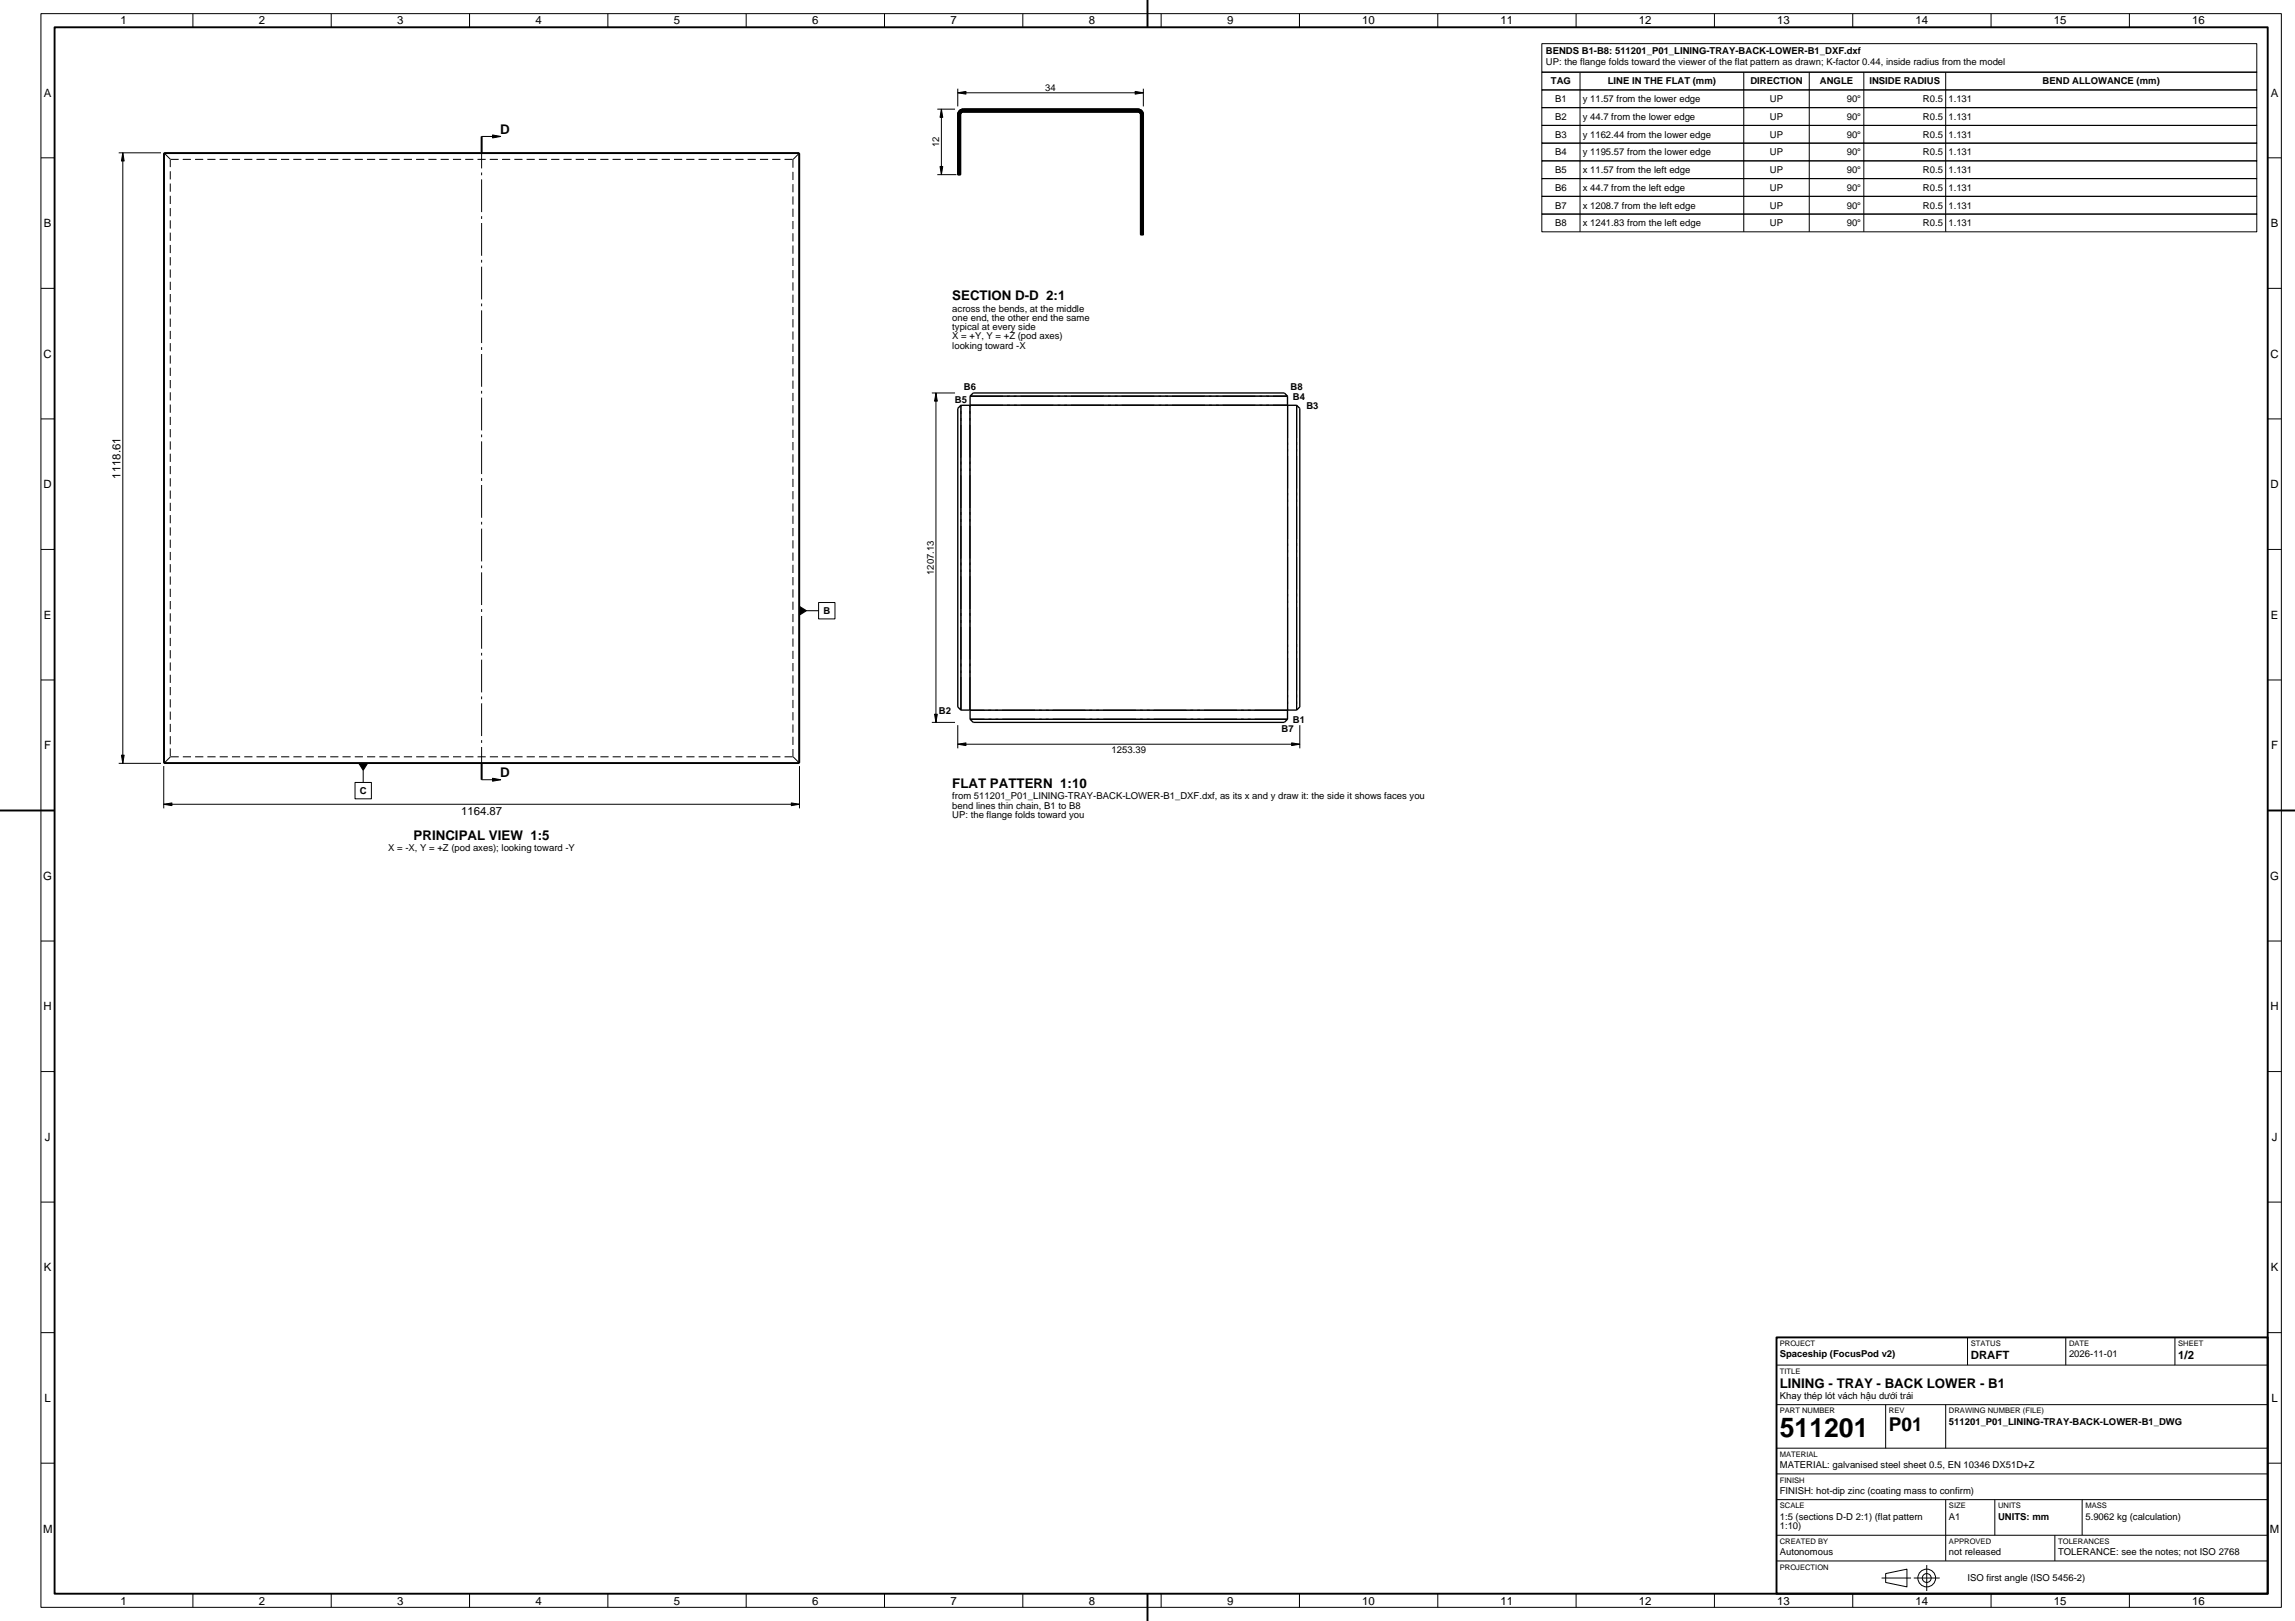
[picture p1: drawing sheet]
<svg xmlns="http://www.w3.org/2000/svg" width="841mm" height="594mm" viewBox="0 0 841 594" stroke-linecap="round" stroke-linejoin="round" font-family="sans-serif">
<defs><g id="words">
<text font-size="9.7" x="652.2" y="526.5">511201</text>
<text font-size="7" x="692.2" y="524.5">P01</text>
<g font-size="4.9">
<text x="183.2" y="49">D</text>
<text x="349" y="110">SECTION D-D 2:1</text>
<text x="183.2" y="284.7">D</text>
<text x="349" y="288.7">FLAT PATTERN 1:10</text>
<text x="151.6" y="307.7">PRINCIPAL VIEW 1:5</text>
<text x="652.2" y="508.5">LINING - TRAY - BACK LOWER - B1</text>
</g>
<g font-size="4.2">
<text x="44.2" y="8.8">1</text>
<text x="94.9" y="8.8">2</text>
<text x="145.6" y="8.8">3</text>
<text x="196.2" y="8.8">4</text>
<text x="246.9" y="8.8">5</text>
<text x="297.6" y="8.8">6</text>
<text x="348.3" y="8.8">7</text>
<text x="399" y="8.8">8</text>
<text x="449.7" y="8.8">9</text>
<text x="499.2" y="8.8">10</text>
<text x="549.9" y="8.8">11</text>
<text x="600.6" y="8.8">12</text>
<text x="651.3" y="8.8">13</text>
<text x="702" y="8.8">14</text>
<text x="752.6" y="8.8">15</text>
<text x="803.3" y="8.8">16</text>
<text x="16.1" y="35.4">A</text>
<text x="832.1" y="35.4">A</text>
<text x="16.1" y="83.3">B</text>
<text x="832.1" y="83.3">B</text>
<text x="16" y="131.1">C</text>
<text x="832" y="131.1">C</text>
<text x="16" y="178.9">D</text>
<text x="44.2" y="175.4" transform="rotate(-90 44.2 175.4)">1118.61</text>
<text x="832" y="178.9">D</text>
<text x="16.1" y="226.7">E</text>
<text x="832.1" y="226.7">E</text>
<text x="16.2" y="274.6">F</text>
<text x="832.2" y="274.6">F</text>
<text x="168.9" y="298.5">1164.87</text>
<text x="15.9" y="322.4">G</text>
<text x="831.9" y="322.4">G</text>
<text x="16" y="370.3">H</text>
<text x="832" y="370.3">H</text>
<text x="16.5" y="418.1">J</text>
<text x="832.5" y="418.1">J</text>
<text x="16.1" y="465.9">K</text>
<text x="832.1" y="465.9">K</text>
<text x="722.2" y="497.9">DRAFT</text>
<text x="798.2" y="497.9">1/2</text>
<text x="16.3" y="513.7">L</text>
<text x="832.3" y="513.7">L</text>
<text x="15.8" y="561.6">M</text>
<text x="831.8" y="561.6">M</text>
<text x="44.2" y="588.2">1</text>
<text x="94.9" y="588.2">2</text>
<text x="145.6" y="588.2">3</text>
<text x="196.2" y="588.2">4</text>
<text x="246.9" y="588.2">5</text>
<text x="297.6" y="588.2">6</text>
<text x="348.3" y="588.2">7</text>
<text x="399" y="588.2">8</text>
<text x="449.7" y="588.2">9</text>
<text x="499.2" y="588.2">10</text>
<text x="549.9" y="588.2">11</text>
<text x="600.6" y="588.2">12</text>
<text x="651.3" y="588.2">13</text>
<text x="702" y="588.2">14</text>
<text x="752.6" y="588.2">15</text>
<text x="803.3" y="588.2">16</text>
</g>
<g font-size="3.5">
<text x="566.5" y="19.7">BENDS B1-B8: 511201_P01_LINING-TRAY-BACK-LOWER-B1_DXF.dxf</text>
<text x="566.5" y="23.8">UP: the flange folds toward the viewer of the flat pattern as drawn; K-factor 0.44, inside radius from the model</text>
<text x="383" y="33.2">34</text>
<text x="568.3" y="31">TAG</text>
<text x="589.2" y="31">LINE IN THE FLAT (mm)</text>
<text x="641.4" y="31">DIRECTION</text>
<text x="666.9" y="31">ANGLE</text>
<text x="685" y="31">INSIDE RADIUS</text>
<text x="748.5" y="31">BEND ALLOWANCE (mm)</text>
<text x="569.9" y="37.4">B1</text>
<text x="580" y="37.4">y 11.57 from the lower edge</text>
<text x="648.6" y="37.4">UP</text>
<text x="676.7" y="37.4">90°</text>
<text x="704.6" y="37.4">R0.5</text>
<text x="714" y="37.4">1.131</text>
<text x="569.9" y="43.9">B2</text>
<text x="580" y="43.9">y 44.7 from the lower edge</text>
<text x="648.6" y="43.9">UP</text>
<text x="676.7" y="43.9">90°</text>
<text x="704.6" y="43.9">R0.5</text>
<text x="714" y="43.9">1.131</text>
<text x="344.2" y="53.9" transform="rotate(-90 344.2 53.9)">12</text>
<text x="569.9" y="50.5">B3</text>
<text x="580" y="50.5">y 1162.44 from the lower edge</text>
<text x="648.6" y="50.5">UP</text>
<text x="676.7" y="50.5">90°</text>
<text x="704.6" y="50.5">R0.5</text>
<text x="714" y="50.5">1.131</text>
<text x="569.9" y="57">B4</text>
<text x="580" y="57">y 1195.57 from the lower edge</text>
<text x="648.6" y="57">UP</text>
<text x="676.7" y="57">90°</text>
<text x="704.6" y="57">R0.5</text>
<text x="714" y="57">1.131</text>
<text x="569.9" y="63.5">B5</text>
<text x="580" y="63.5">x 11.57 from the left edge</text>
<text x="648.6" y="63.5">UP</text>
<text x="676.7" y="63.5">90°</text>
<text x="704.6" y="63.5">R0.5</text>
<text x="714" y="63.5">1.131</text>
<text x="569.9" y="69.9">B6</text>
<text x="580" y="69.9">x 44.7 from the left edge</text>
<text x="648.6" y="69.9">UP</text>
<text x="676.7" y="69.9">90°</text>
<text x="704.6" y="69.9">R0.5</text>
<text x="714" y="69.9">1.131</text>
<text x="569.9" y="76.4">B7</text>
<text x="580" y="76.4">x 1208.7 from the left edge</text>
<text x="648.6" y="76.4">UP</text>
<text x="676.7" y="76.4">90°</text>
<text x="704.6" y="76.4">R0.5</text>
<text x="714" y="76.4">1.131</text>
<text x="569.9" y="83">B8</text>
<text x="580" y="83">x 1241.83 from the left edge</text>
<text x="648.6" y="83">UP</text>
<text x="676.7" y="83">90°</text>
<text x="704.6" y="83">R0.5</text>
<text x="714" y="83">1.131</text>
<text x="349" y="114.2">across the bends, at the middle</text>
<text x="349" y="117.6">one end, the other end the same</text>
<text x="349" y="121">typical at every side</text>
<text x="349" y="124.4">X = +Y, Y = +Z (pod axes)</text>
<text x="349" y="127.8">looking toward -X</text>
<text x="353.2" y="142.8">B6</text>
<text x="472.9" y="142.8">B8</text>
<text x="349.9" y="147.8">B5</text>
<text x="473.8" y="146.4">B4</text>
<text x="478.7" y="149.7">B3</text>
<text x="342.2" y="210.6" transform="rotate(-90 342.2 210.6)">1207.13</text>
<text x="301.7" y="225">B</text>
<text x="344.1" y="261.5">B2</text>
<text x="469.6" y="268.4">B7</text>
<text x="473.8" y="264.8">B1</text>
<text x="407.4" y="276">1253.39</text>
<text x="131.8" y="291">C</text>
<text x="349" y="292.9">from 511201_P01_LINING-TRAY-BACK-LOWER-B1_DXF.dxf, as its x and y draw it: the side it shows faces you</text>
<text x="349" y="296.3">bend lines thin chain, B1 to B8</text>
<text x="349" y="299.7">UP: the flange folds toward you</text>
<text x="142.3" y="311.9">X = -X, Y = +Z (pod axes); looking toward -Y</text>
<text x="652.2" y="497.4">Spaceship (FocusPod v2)</text>
<text x="758.2" y="497.4">2026-11-01</text>
<text x="652.2" y="512.6">Khay thép lót vách hậu dưới trái</text>
<text x="714.2" y="522">511201_P01_LINING-TRAY-BACK-LOWER-B1_DWG</text>
<text x="652.2" y="538">MATERIAL: galvanised steel sheet 0.5, EN 10346 DX51D+Z</text>
<text x="652.2" y="547.4">FINISH: hot-dip zinc (coating mass to confirm)</text>
<text x="652.2" y="556.8">1:5 (sections D-D 2:1) (flat pattern</text>
<text x="714.2" y="556.8">A1</text>
<text x="732.2" y="556.8">UNITS: mm</text>
<text x="764.2" y="556.8">5.9062 kg (calculation)</text>
<text x="652.2" y="560.4">1:10)</text>
<text x="652.2" y="569.9">Autonomous</text>
<text x="714.2" y="569.9">not released</text>
<text x="754.2" y="569.9">TOLERANCE: see the notes; not ISO 2768</text>
<text x="721" y="579.2">ISO first angle (ISO 5456-2)</text>
</g>
<g font-size="2.8">
<text x="652.2" y="493.3">PROJECT</text>
<text x="722.2" y="493.3">STATUS</text>
<text x="758.2" y="493.3">DATE</text>
<text x="798.2" y="493.3">SHEET</text>
<text x="652.2" y="503.4">TITLE</text>
<text x="652.2" y="517.9">PART NUMBER</text>
<text x="692.2" y="517.9">REV</text>
<text x="714.2" y="517.9">DRAWING NUMBER (FILE)</text>
<text x="652.2" y="533.9">MATERIAL</text>
<text x="652.2" y="543.3">FINISH</text>
<text x="652.2" y="552.7">SCALE</text>
<text x="714.2" y="552.7">SIZE</text>
<text x="732.2" y="552.7">UNITS</text>
<text x="764.2" y="552.7">MASS</text>
<text x="652.2" y="565.8">CREATED BY</text>
<text x="714.2" y="565.8">APPROVED</text>
<text x="754.2" y="565.8">TOLERANCES</text>
<text x="652.2" y="575.2">PROJECTION</text>
</g>
</g></defs>
<g fill="none" stroke="#000" stroke-width=".5">
<path d="M60 56.3h.3M60.1 56.2v223.4M60.1 56.2v.1M60.2 56.1l.1 .1M60.2 56.1h232.6M60.2 56.1h.1M60.3 56.2h232.4M60.3 56v.3M292.7 56v.3M292.7 56.1h.1M292.7 56.3h.3M292.8 56.1l-.1 .1"/>
<path d="M292.9 56.2v223.4M292.9 56.2v.1M351.6 40.6l1.4-.6h64l1 .3 .7 .7 .3 1v44h-1v-44a1 1 0 0 0-1-1h-64a1 1 0 0 0-1 1v22h-1v-22zM351 149.7l1.2-1.2 3.3 .1v-3.4l1.1-1.2h114.1l1.1 1.2-.1 3.4 3.4-.1 1.2 1.2v109.4l-1.2 1.1-3.4-.1 .1 3.4-1.1 1.2h-114.1l-1.1-1.2v-3.4l-3.3 .1-1.2-1.1zM60 279.4h.3v.3M60.1 279.4v.2M60.2 279.6h232.6M60.2 279.6h.1M292.7 279.6h.1M292.9 279.4v.2M293 279.4h-.3v.3M355.3 260.1v.1"/>
<path d="M471.9 260.1v.1"/>
</g>
<path d="M60.3 56.2l2.2 2.2M62.5 58.4h228M290.6 58.5v218.8M292.8 56.3l-2.2 2.2M60.3 279.5l2.2-2.2M62.4 277.3v-218.8M290.5 277.3h-228M292.8 279.4l-2.2-2.1" fill="none" stroke="#000" stroke-width=".37" stroke-dasharray="3 1.5" stroke-linecap="butt"/>
<g fill="none" stroke="#000" stroke-width=".37">
<path d="M15 5h821v584h-821zM70.7 5v5M121.4 5v5M172.1 5v5M222.7 5v5M273.4 5v5M324.1 5v5M374.8 5v5M425.5 5v5M476.2 5v5M526.9 5v5M565 16h262v10.4h-262z"/>
<path d="M577.6 5v5M628.2 5v5M678.9 5v5M729.6 5v5M780.3 5v5M351 32.5v6.5M351 34h68M419 32.5v6.5M565 26.5h262v6.5h-262zM565 33h262v6.5h-262zM565 39.5h262v6.4h-262zM579 26.4v58.5"/>
<path d="M639 26.4v58.5M663 26.4v58.5M683 26.4v58.5M713 26.4v58.5M15 57.8h5M43.5 56h15.5M45 56v223.7M176.5 50h7M343.5 40h6.5M345 40v24M565 45.9h262v6.5h-262zM565 52.4h262v6.5h-262z"/>
<path d="M565 59h262v6.5h-262zM831 57.8h5M343.5 64h7M565 65.5h262v6.5h-262zM565 72h262v6.4h-262zM565 78.4h262v6.5h-262zM418 86h1M15 105.7h5M831 105.7h5M15 153.5h5M341.5 144h8.5M343 144v120.7"/>
<path d="M352.1 148.6v111.6M352.2 148.5v111.7M355.4 148.6v111.5M355.5 145.2h116.3M355.5 148.6v111.5M355.5 145.1h116.3M355.5 148.4h116.2M355.5 148.5h116.2M471.8 148.6v111.5M471.9 148.6v111.5M475.1 148.5v111.7M475.2 148.6v111.6"/>
<path d="M831 153.5h5M15 201.3h5M831 201.3h5M295.5 223.8h4.5M300 220.8h6v6h-6zM15 249.2h5M831 249.2h5M43.5 279.7h15.5M341.5 264.7h8.5M351 265.7v8.5M351 272.7h125.3M355.5 263.5h116.3"/>
<path d="M355.5 263.6h116.3M355.5 260.3h116.2M355.5 260.2h116.2M476.3 265.7v8.5M15 297h5M60 280.7v15.5M60 294.7h233M130.1 286.7h6v6h-6zM133.1 282.3v4.4M176.5 285.7h7M293 280.7v15.5M831 297h5"/>
<path d="M15 344.8h5M831 344.8h5M15 392.7h5M831 392.7h5M15 440.5h5M831 440.5h5M15 488.3h5M721 490.1v10.1M757 490.1v10.1M797 490.1v10.1M831 488.3h5M651 500.2h180"/>
<path d="M651 514.7h180M691 514.7v16M713 514.7v16M15 536.2h5M651 530.7h180M831 536.2h5M651 540.1h180M651 549.5h180M713 549.5v22.5M731 549.5v13.1M763 549.5v13.1M651 562.6h180"/>
<path d="M651 572h180M691 576.6l7.8-1.6v6.5l-7.8-1.6zM753 562.6v9.4M70.7 584v5M121.4 584v5M172.1 584v5M222.7 584v5M273.4 584v5M324.1 584v5M374.8 584v5M425.5 584v5M476.2 584v5"/>
<path d="M526.9 584v5M577.6 584v5M628.2 584v5M678.9 584v5M729.6 584v5M780.3 584v5"/>
<circle cx="706" cy="578.2" r="3.3"/>
<circle cx="706" cy="578.2" r="1.63"/>
</g>
<path d="M351.6 40.6l1.4-.6h64l1 .3 .7 .7 .3 1v44h-1v-44a1 1 0 0 0-1-1h-64a1 1 0 0 0-1 1v22h-1v-22z" fill-rule="evenodd" fill="#000" stroke="#000" stroke-width=".37"/>
<path d="M355.5 145.2h116.3M355.5 148.5h116.2M471.8 148.6v111.5M475.2 148.5v111.7M352.1 260.2v-111.7M355.4 260.1v-111.5M471.7 260.2h-116.2M471.8 263.6h-116.3" fill="none" stroke="#000" stroke-width=".37" stroke-dasharray="12 1.5 1 1.5 1 1.5" stroke-linecap="butt"/>
<path d="M176.5 285.7v-235.7M689.5 578.3h10.8M701.3 578.3h9.5M706.1 583v-9.5" fill="none" stroke="#000" stroke-width=".37" stroke-dasharray="12 1.5 1 1.5" stroke-linecap="butt"/>
<path d="M20 10h811v574h-811zM420.5 0v10M176.5 50v6M176.5 279.7v6M0 297h20M831 297h10M651 490.1h180v93.9h-180zM420.5 584v10" fill="none" stroke="#000" stroke-width=".7" stroke-linecap="butt"/>
<g fill="#000" stroke="#000" stroke-width=".37">
<path d="M351 34l3-.5v1zM416 33.5l3 .5-3 .5zM45 56l.5 3h-1zM180.5 49.4l3 .6-3 .6zM345 40l.5 3h-1zM344.5 61h1l-.5 3zM343 144l.5 3h-1zM293 222.2l2.5 1.6-2.5 1.6zM44.5 276.7h1l-.5 3zM131.5 279.7h3.2l-1.6 2.6zM342.5 261.7h1l-.5 3zM351 272.7l3-.5v1z"/>
<path d="M473.3 272.2l3 .5-3 .5zM60 294.7l3-.5v1zM180.5 285.2l3 .5-3 .6zM290 294.2l3 .5-3 .5z"/>
</g>
<use href="#words"/>
</svg>
